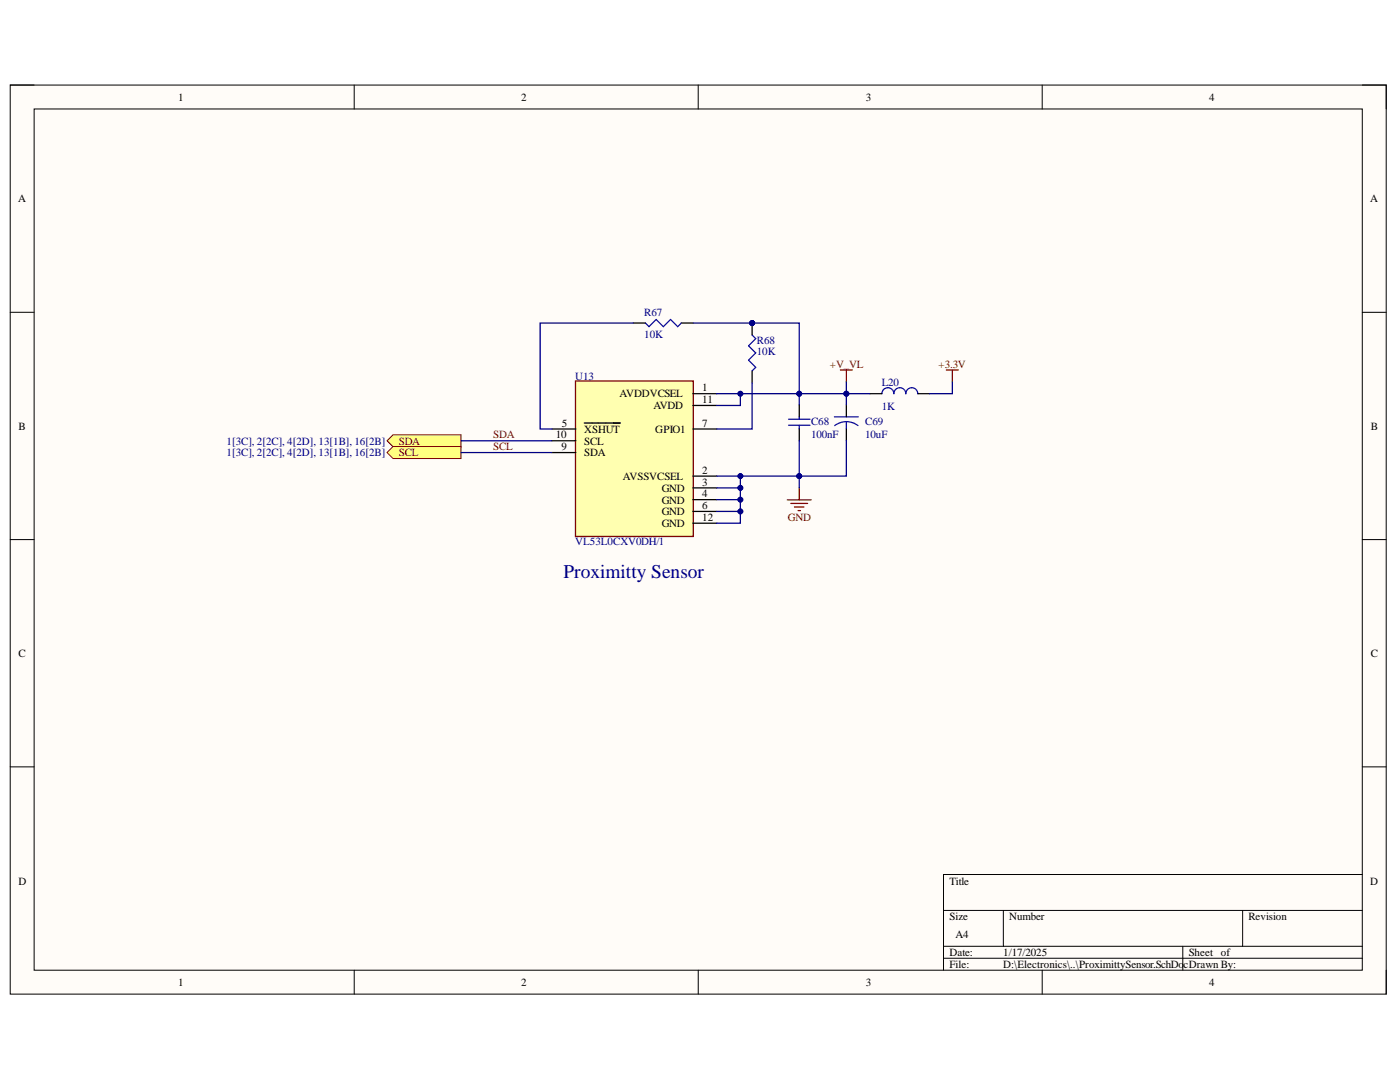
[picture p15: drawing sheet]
<svg xmlns="http://www.w3.org/2000/svg" width="279mm" height="216mm" viewBox="0 0 279 216" stroke-linecap="round" stroke-linejoin="round" font-family="sans-serif">
<defs><g id="words">
<text font-size="3.9" fill="#000080" x="112.5" y="115.4">Proximitty Sensor</text>
<g font-size="2.2">
<text x="35.6" y="20.1">1</text>
<text x="104" y="20.1">2</text>
<text x="172.8" y="20.1">3</text>
<text x="241.3" y="20.1">4</text>
<text x="3.6" y="40.4">A</text>
<text x="273.5" y="40.4">A</text>
<text x="123.6" y="79.3">AVDDVCSEL</text>
<text x="130.4" y="81.7">AVDD</text>
<text x="140.2" y="78.1">1</text>
<text x="140.2" y="80.5">11</text>
<text x="3.7" y="85.7">B</text>
<text x="110.9" y="87.5">10</text>
<text x="112" y="89.9">9</text>
<text x="112.1" y="85.2">5</text>
<text x="116.6" y="86.4">XSHUT</text>
<text x="116.6" y="88.8">SCL</text>
<text x="130.8" y="86.4">GPIO1</text>
<text x="140.2" y="85.2">7</text>
<text x="273.6" y="85.7">B</text>
<text x="116.6" y="91">SDA</text>
<text x="124.3" y="95.8">AVSSVCSEL</text>
<text x="140.2" y="94.6">2</text>
<text x="132.1" y="98.1">GND</text>
<text x="132.1" y="100.5">GND</text>
<text x="140.2" y="96.9">3</text>
<text x="140.2" y="99.2">4</text>
<text x="140.2" y="101.6">6</text>
<text x="132.1" y="102.8">GND</text>
<text x="132.1" y="105.1">GND</text>
<text x="140.2" y="104">12</text>
<text x="3.7" y="131.1">C</text>
<text x="273.6" y="131.1">C</text>
<text x="3.7" y="176.5">D</text>
<text x="189.5" y="176.5">Title</text>
<text x="273.5" y="176.5">D</text>
<text x="189.5" y="183.6">Size</text>
<text x="201.4" y="183.6">Number</text>
<text x="249.1" y="183.6">Revision</text>
<text x="189.5" y="190.8">Date:</text>
<text x="190.7" y="187.2">A4</text>
<text x="200.2" y="190.8">1/17/2025</text>
<text x="237.2" y="190.8">Sheet of</text>
<text x="35.6" y="196.8">1</text>
<text x="104" y="196.8">2</text>
<text x="172.8" y="196.8">3</text>
<text x="189.5" y="193.1">File:</text>
<text x="200.2" y="193.1">D:\Electronics\..\ProximittySensor.SchDo</text>
<text x="236.2" y="193.1">cDrawn By:</text>
<text x="241.3" y="196.8">4</text>
</g>
<g font-size="2.2" fill="#000080">
<text x="128.6" y="63.1">R67</text>
<text x="128.6" y="67.4">10K</text>
<text x="151.1" y="70.9">10K</text>
<text x="151.1" y="68.6">R68</text>
<text x="114.8" y="75.7">U13</text>
<text x="176" y="76.9">L20</text>
<text x="176" y="81.7">1K</text>
<text x="45.2" y="88.8">1[3C], 2[2C], 4[2D], 13[1B], 16[2B]</text>
<text x="161.9" y="87.3">100nF</text>
<text x="161.9" y="84.9">C68</text>
<text x="172.7" y="87.3">10uF</text>
<text x="172.7" y="84.9">C69</text>
<text x="45.2" y="91">1[3C], 2[2C], 4[2D], 13[1B], 16[2B]</text>
<text x="114.8" y="108.7">VL53L0CXV0DH/1</text>
</g>
<g font-size="2.2" fill="#800000">
<text x="165.6" y="73.4">+V_VL</text>
<text x="187.3" y="73.4">+3.3V</text>
<text x="79.6" y="88.8">SDA</text>
<text x="98.4" y="87.5">SDA</text>
<text x="98.4" y="89.9">SCL</text>
<text x="79.6" y="91">SCL</text>
<text x="157.2" y="104">GND</text>
</g>
</g></defs>
<path d="M2 17h274.6v181.4h-274.6z" fill-rule="evenodd" fill="#fffcf8"/>
<path d="M2 17h274.6v181.4h-274.6z" fill="none" stroke="#000" stroke-width=".2"/>
<path d="M6.8 21.7h265.1v171.9h-265.1z" fill-rule="evenodd" fill="#fffcf8"/>
<g fill="none" stroke="#000" stroke-width=".2">
<path d="M2 17h4.8M70.7 17v4.7M139.3 17v4.7M208 17v4.7M271.9 17h4.7v4.7M6.8 21.7h265.1v171.9h-265.1zM2 62.3h4.8M271.9 62.3h4.7M2 107.7h4.8M271.9 107.7h4.7M2 153h4.8M271.9 153h4.7"/>
<path d="M271.9 174.5h-83.6v19.1M70.7 193.6v4.8M139.3 193.6v4.8M188.3 181.7h83.6M188.3 188.8h83.6M188.3 191.2h83.6M200.2 181.7v7.1M208 193.6v4.8M236.1 188.8v4.8M248 181.7v7.1M276.6 193.6v4.8"/>
</g>
<path d="M114.9 76h23.5v31h-23.5z" fill-rule="evenodd" fill="#ffffb0"/>
<path d="M114.9 76h23.5v31h-23.5z" fill="none" stroke="#800000" stroke-width=".25"/>
<path d="M138.3 78.6h4.8M110.2 85.6h4.7M110.2 88h4.7M110.2 90.3h4.7M116.6 84.4h7.2M138.3 85.6h4.8M138.3 80.9h4.8M138.3 95h4.8M138.3 97.4h4.8M138.3 99.7h4.8M138.3 102h4.8M138.3 104.4h4.8" fill="none" stroke="#000" stroke-width=".25"/>
<path d="M77.2 88l1.2-1.2h13.6v2.3h-13.6z" fill-rule="evenodd" fill="#ffff80"/>
<path d="M77.2 88l1.2-1.2h13.6v2.3h-13.6z" fill="none" stroke="#800000" stroke-width=".2"/>
<path d="M78.4 89.1h13.6v2.4h-13.6l-1.2-1.2z" fill-rule="evenodd" fill="#ffff80"/>
<path d="M78.4 89.1h13.6v2.4h-13.6l-1.2-1.2z" fill="none" stroke="#800000" stroke-width=".2"/>
<path d="M128.8 64.5l.7 .7 1.5-1.5 1.4 1.5 1.4-1.5 1.5 1.5 .7-.7M176 78.6a1.19 1.19 0 0 1 1.2-1.2 1.19 1.19 0 0 1 1.2 1.2 1.19 1.19 0 0 1 1.2-1.2 1.19 1.19 0 0 1 1.2 1.2 1.19 1.19 0 0 1 1.2-1.2 1.19 1.19 0 0 1 1.2 1.2M157.4 84.9h4.3M157.4 83.7h4.3M159.5 83.2v.5M159.5 84.9v.7M166.5 83.2h4.8M168.9 84.1l1 .2 1.3 .6M168.9 84.1l-1 .2-1.3 .6M168.9 84.1v1.5" fill="none" stroke="#00f" stroke-width=".25"/>
<path d="M126.4 64.5h2.4M136 64.5h2.4M173.6 78.6h2.4M183.2 78.6h2.4M159.5 80.8v2.4M159.5 85.6v2.4M168.9 80.8v2.4M168.9 85.6v2.4" fill="none" stroke="#000" stroke-width=".25"/>
<path d="M167.7 73.8h2.4M168.9 73.8v2.4M188.9 73.8h2.4M190.1 73.8v2.4" fill="none" stroke="#800000" stroke-width=".25"/>
<circle cx="150.1" cy="64.5" r=".48" fill="#000080"/>
<circle cx="150.1" cy="64.5" r=".48" fill="none" stroke="#000080" stroke-width=".2"/>
<path d="M150.1 66.8l.7 .8-1.4 1.4 1.4 1.4-1.4 1.5 1.4 1.4-.7 .7" fill="none" stroke="#00f" stroke-width=".25"/>
<path d="M150.1 64.5v2.3" fill="none" stroke="#000" stroke-width=".25"/>
<circle cx="150.1" cy="64.5" r=".48" fill="#000080"/>
<circle cx="150.1" cy="64.5" r=".48" fill="none" stroke="#000080" stroke-width=".2"/>
<path d="M150.1 74v2.4" fill="none" stroke="#000" stroke-width=".25"/>
<path d="M157.1 99.7h4.8M159.5 97.4v2.3M157.8 100.5h3.4M158.6 101.2h1.9M159.3 101.9h.4" fill="none" stroke="#800000" stroke-width=".25"/>
<path d="M159.5 78.6v2.2M92 88h18.2M92 90.3h18.2" fill="none" stroke="#000080" stroke-width=".25"/>
<circle cx="159.5" cy="78.6" r=".48" fill="#000080"/>
<circle cx="159.5" cy="78.6" r=".48" fill="none" stroke="#000080" stroke-width=".2"/>
<path d="M143.1 78.6h30.5M190.1 76.2v2.4h-4.5" fill="none" stroke="#000080" stroke-width=".25"/>
<circle cx="147.8" cy="78.6" r=".48" fill="#000080"/>
<circle cx="147.8" cy="78.6" r=".48" fill="none" stroke="#000080" stroke-width=".2"/>
<circle cx="159.5" cy="78.6" r=".48" fill="#000080"/>
<circle cx="159.5" cy="78.6" r=".48" fill="none" stroke="#000080" stroke-width=".2"/>
<circle cx="168.9" cy="78.6" r=".48" fill="#000080"/>
<circle cx="168.9" cy="78.6" r=".48" fill="none" stroke="#000080" stroke-width=".2"/>
<path d="M168.9 76.2v2.4" fill="none" stroke="#000080" stroke-width=".25"/>
<circle cx="168.9" cy="78.6" r=".48" fill="#000080"/>
<circle cx="168.9" cy="78.6" r=".48" fill="none" stroke="#000080" stroke-width=".2"/>
<path d="M168.9 78.6v2.2" fill="none" stroke="#000080" stroke-width=".25"/>
<circle cx="168.9" cy="78.6" r=".48" fill="#000080"/>
<circle cx="168.9" cy="78.6" r=".48" fill="none" stroke="#000080" stroke-width=".2"/>
<path d="M143.1 95h4.7v9.4h-4.7" fill="none" stroke="#000080" stroke-width=".25"/>
<circle cx="147.8" cy="95" r=".48" fill="#000080"/>
<circle cx="147.8" cy="95" r=".48" fill="none" stroke="#000080" stroke-width=".2"/>
<circle cx="147.8" cy="97.3" r=".48" fill="#000080"/>
<circle cx="147.8" cy="97.3" r=".48" fill="none" stroke="#000080" stroke-width=".2"/>
<circle cx="147.8" cy="99.7" r=".48" fill="#000080"/>
<circle cx="147.8" cy="99.7" r=".48" fill="none" stroke="#000080" stroke-width=".2"/>
<circle cx="147.8" cy="102" r=".48" fill="#000080"/>
<circle cx="147.8" cy="102" r=".48" fill="none" stroke="#000080" stroke-width=".2"/>
<path d="M143.1 102h4.7" fill="none" stroke="#000080" stroke-width=".25"/>
<circle cx="147.8" cy="102" r=".48" fill="#000080"/>
<circle cx="147.8" cy="102" r=".48" fill="none" stroke="#000080" stroke-width=".2"/>
<path d="M143.1 99.7h4.7" fill="none" stroke="#000080" stroke-width=".25"/>
<circle cx="147.8" cy="99.7" r=".48" fill="#000080"/>
<circle cx="147.8" cy="99.7" r=".48" fill="none" stroke="#000080" stroke-width=".2"/>
<path d="M143.1 97.4h4.7" fill="none" stroke="#000080" stroke-width=".25"/>
<circle cx="147.8" cy="97.3" r=".48" fill="#000080"/>
<circle cx="147.8" cy="97.3" r=".48" fill="none" stroke="#000080" stroke-width=".2"/>
<path d="M159.5 88v7h-11.7" fill="none" stroke="#000080" stroke-width=".25"/>
<circle cx="147.8" cy="95" r=".48" fill="#000080"/>
<circle cx="147.8" cy="95" r=".48" fill="none" stroke="#000080" stroke-width=".2"/>
<circle cx="159.5" cy="95" r=".48" fill="#000080"/>
<circle cx="159.5" cy="95" r=".48" fill="none" stroke="#000080" stroke-width=".2"/>
<path d="M168.9 88v7h-9.4" fill="none" stroke="#000080" stroke-width=".25"/>
<circle cx="159.5" cy="95" r=".48" fill="#000080"/>
<circle cx="159.5" cy="95" r=".48" fill="none" stroke="#000080" stroke-width=".2"/>
<path d="M147.8 78.6v2.3h-4.7" fill="none" stroke="#000080" stroke-width=".25"/>
<circle cx="147.8" cy="78.6" r=".48" fill="#000080"/>
<circle cx="147.8" cy="78.6" r=".48" fill="none" stroke="#000080" stroke-width=".2"/>
<path d="M150.1 76.4v9.2h-7M159.5 95v2.4" fill="none" stroke="#000080" stroke-width=".25"/>
<circle cx="159.5" cy="95" r=".48" fill="#000080"/>
<circle cx="159.5" cy="95" r=".48" fill="none" stroke="#000080" stroke-width=".2"/>
<path d="M126.4 64.5h-18.6v21.1h2.4M138.4 64.5h11.7" fill="none" stroke="#000080" stroke-width=".25"/>
<circle cx="150.1" cy="64.5" r=".48" fill="#000080"/>
<circle cx="150.1" cy="64.5" r=".48" fill="none" stroke="#000080" stroke-width=".2"/>
<path d="M150.1 64.5h9.4v14.1" fill="none" stroke="#000080" stroke-width=".25"/>
<circle cx="150.1" cy="64.5" r=".48" fill="#000080"/>
<circle cx="150.1" cy="64.5" r=".48" fill="none" stroke="#000080" stroke-width=".2"/>
<circle cx="159.5" cy="78.6" r=".48" fill="#000080"/>
<circle cx="159.5" cy="78.6" r=".48" fill="none" stroke="#000080" stroke-width=".2"/>
<use href="#words"/>
</svg>
